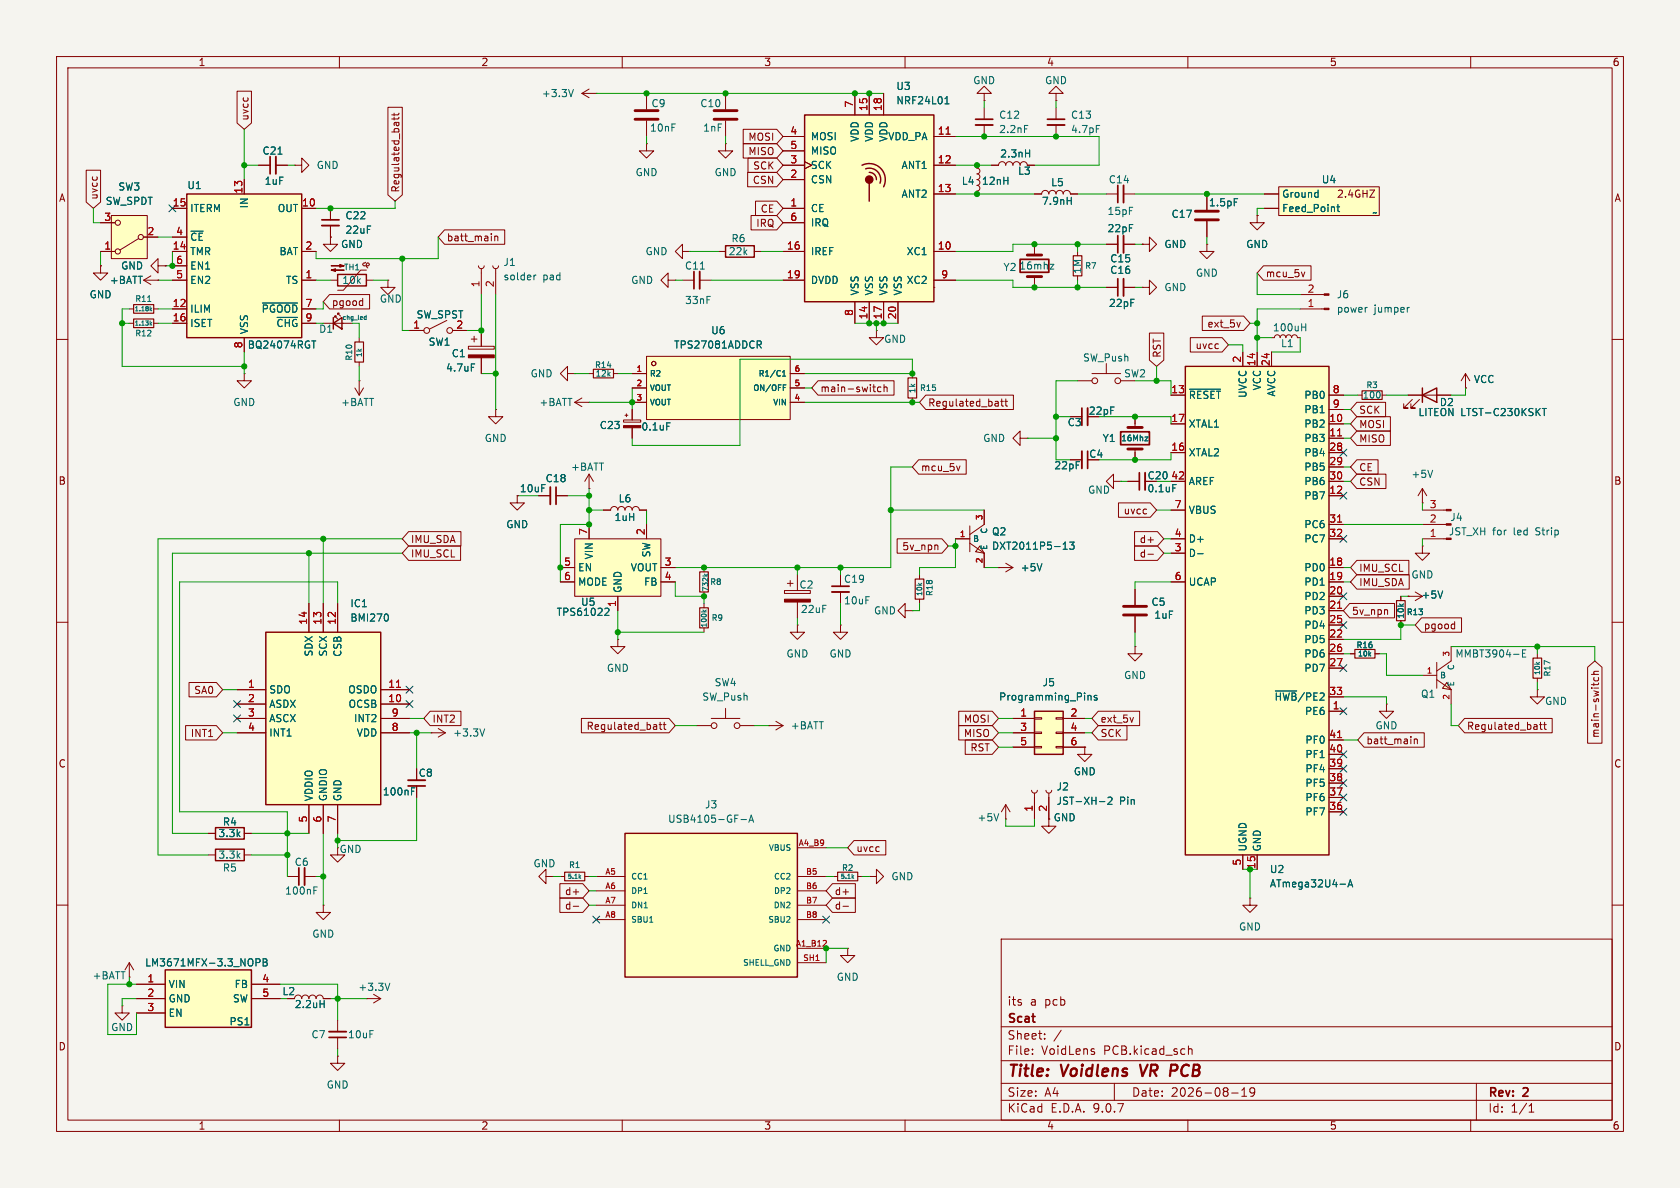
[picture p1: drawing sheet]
<svg xmlns="http://www.w3.org/2000/svg" width="297mm" height="210mm" viewBox="0 0 297 210" stroke-linecap="round" stroke-linejoin="round" font-family="sans-serif">
<defs><g id="words">
<g font-size="2.8" fill="#840000">
<text x="178" y="190.9">Title:</text>
<text x="187.7" y="190.9">Voidlens</text>
<text x="202.5" y="190.9">VR</text>
<text x="208.5" y="190.9">PCB</text>
</g>
<g font-size="2.1" fill="#840000">
<text x="178" y="178">its</text>
<text x="182.1" y="178">a</text>
<text x="184.7" y="178">pcb</text>
<text x="178" y="184">Sheet:</text>
<text x="178" y="181.2">Scat</text>
<text x="178" y="186.7">File:</text>
<text x="184.1" y="186.7">VoidLens</text>
<text x="195.2" y="186.7">PCB.kicad_sch</text>
<text x="178" y="196.9">KiCad</text>
<text x="178" y="194.1">Size:</text>
<text x="184.7" y="194.1">A4</text>
<text x="185.7" y="196.9">E.D.A.</text>
<text x="193.3" y="196.9">9.0.7</text>
<text x="200" y="194.1">Date:</text>
<text x="207" y="194.1">2026-08-19</text>
<text x="263" y="194.3">Rev:</text>
<text x="263" y="196.9">Id:</text>
<text x="267.1" y="196.9">1/1</text>
<text x="269.4" y="194.3">2</text>
</g>
<g font-size="1.8" fill="#840000">
<text x="35" y="11.9">1</text>
<text x="85" y="11.9">2</text>
<text x="135" y="11.9">3</text>
<text x="185" y="11.9">4</text>
<text x="235" y="11.9">5</text>
<text x="285" y="11.9">6</text>
<text x="44.1" y="21.4" transform="rotate(-90 44.1 21.4)">uvcc</text>
<text x="132.2" y="27.6">MISO</text>
<text x="132.2" y="25.1">MOSI</text>
<text x="10.3" y="35.9">A</text>
<text x="17.5" y="35.4" transform="rotate(-90 17.5 35.4)">uvcc</text>
<text x="70.8" y="34.1" transform="rotate(-90 70.8 34.1)">Regulated_batt</text>
<text x="133" y="32.7">CSN</text>
<text x="133" y="30.2">SCK</text>
<text x="235.7" y="35.2">2.4GHZ</text>
<text x="285.3" y="35.9">A</text>
<text x="133.6" y="40.3">IRQ</text>
<text x="134.4" y="37.8">CE</text>
<text x="78.9" y="42.9">batt_main</text>
<text x="223.7" y="49.2">mcu_5v</text>
<text x="58.6" y="54.3">pgood</text>
<text x="213.4" y="58.1">ext_5v</text>
<text x="205.4" y="63.3" transform="rotate(-90 205.4 63.3)">RST</text>
<text x="211.2" y="61.9">uvcc</text>
<text x="144.9" y="69.5">main-switch</text>
<text x="164" y="72.1">Regulated_batt</text>
<text x="188.7" y="75.5">C3</text>
<text x="192.4" y="73.5">22pF</text>
<text x="240.2" y="73.3">SCK</text>
<text x="240.2" y="75.9">MOSI</text>
<text x="162.7" y="83.5">mcu_5v</text>
<text x="192.5" y="81.1">C4</text>
<text x="240.2" y="83.5">CE</text>
<text x="240.2" y="78.4">MISO</text>
<text x="10.3" y="85.9">B</text>
<text x="202.8" y="84.9">C20</text>
<text x="240.2" y="86">CSN</text>
<text x="285.3" y="85.9">B</text>
<text x="198.5" y="91.1">uvcc</text>
<text x="72.5" y="98.7">IMU_SCL</text>
<text x="72.5" y="96.2">IMU_SDA</text>
<text x="159.4" y="97.5">5v_npn</text>
<text x="201.4" y="98.7">d-</text>
<text x="201.4" y="96.2">d+</text>
<text x="240.2" y="101.3">IMU_SCL</text>
<text x="240.2" y="103.8">IMU_SDA</text>
<text x="238.9" y="108.9">5v_npn</text>
<text x="251.6" y="111.4">pgood</text>
<text x="34.2" y="122.9">SA0</text>
<text x="33.6" y="130.5">INT1</text>
<text x="76.4" y="128">INT2</text>
<text x="103.6" y="129.2">Regulated_batt</text>
<text x="170.3" y="128">MOSI</text>
<text x="170.3" y="130.5">MISO</text>
<text x="194.5" y="130.5">SCK</text>
<text x="194.5" y="128">ext_5v</text>
<text x="241.5" y="131.8">batt_main</text>
<text x="259.2" y="129.2">Regulated_batt</text>
<text x="282.9" y="130.6" transform="rotate(-90 282.9 130.6)">main-switch</text>
<text x="10.3" y="135.9">C</text>
<text x="73.9" y="137.5">C8</text>
<text x="171.5" y="133">RST</text>
<text x="285.3" y="135.9">C</text>
<text x="151.3" y="150.8">uvcc</text>
<text x="99.8" y="161">d-</text>
<text x="99.8" y="158.4">d+</text>
<text x="147.5" y="161">d-</text>
<text x="147.5" y="158.4">d+</text>
<text x="49.8" y="176.1">L2</text>
<text x="10.3" y="185.9">D</text>
<text x="285.3" y="185.9">D</text>
<text x="35" y="199.9">1</text>
<text x="85" y="199.9">2</text>
<text x="135" y="199.9">3</text>
<text x="185" y="199.9">4</text>
<text x="235" y="199.9">5</text>
<text x="285" y="199.9">6</text>
</g>
<g font-size="1.8" fill="#006464">
<text x="95.7" y="17.4">+3.3V</text>
<text x="158.4" y="16.1">U3</text>
<text x="172" y="15.1">GND</text>
<text x="184.7" y="15.1">GND</text>
<text x="114.8" y="23.5">10nF</text>
<text x="115.1" y="19.2">C9</text>
<text x="123.7" y="19.2">C10</text>
<text x="124.2" y="23.5">1nF</text>
<text x="158.4" y="18.6">NRF24L01</text>
<text x="176.5" y="21.2">C12</text>
<text x="176.5" y="23.7">2.2nF</text>
<text x="189.2" y="21.2">C13</text>
<text x="189.2" y="23.7">4.7pF</text>
<text x="46.3" y="27.5">C21</text>
<text x="143.3" y="25">MOSI</text>
<text x="143.3" y="27.5">MISO</text>
<text x="152" y="25.2" transform="rotate(-90 152 25.2)">VDD</text>
<text x="154.5" y="25.2" transform="rotate(-90 154.5 25.2)">VDD</text>
<text x="156.9" y="25">VDD_PA</text>
<text x="157.1" y="25.2" transform="rotate(-90 157.1 25.2)">VDD</text>
<text x="176.7" y="28">2.3nH</text>
<text x="20.8" y="33.9">SW3</text>
<text x="33" y="33.6">U1</text>
<text x="46.7" y="32.9">1uF</text>
<text x="55.9" y="30.1">GND</text>
<text x="112.3" y="31.3">GND</text>
<text x="126.2" y="31.3">GND</text>
<text x="143.3" y="30.1">SCK</text>
<text x="143.3" y="32.6">CSN</text>
<text x="159.3" y="30.1">ANT1</text>
<text x="159.3" y="35.2">ANT2</text>
<text x="169.9" y="32.9">L4</text>
<text x="173.5" y="32.9">12nH</text>
<text x="179.9" y="31.1">L3</text>
<text x="185.7" y="33.1">L5</text>
<text x="195.9" y="32.6">C14</text>
<text x="226.6" y="35.2">Ground</text>
<text x="233.6" y="32.6">U4</text>
<text x="18.6" y="36.4">SW_SPDT</text>
<text x="33.5" y="37.7">ITERM</text>
<text x="44" y="36.9" transform="rotate(-90 44 36.9)">IN</text>
<text x="49" y="37.7">OUT</text>
<text x="61" y="39">C22</text>
<text x="61" y="41.5">22uF</text>
<text x="143.3" y="37.7">CE</text>
<text x="143.3" y="40.2">IRQ</text>
<text x="184.1" y="36.4">7.9nH</text>
<text x="195.7" y="41.2">22pF</text>
<text x="195.7" y="38.2">15pF</text>
<text x="207" y="38.7">C17</text>
<text x="213.6" y="36.7">1.5pF</text>
<text x="226.6" y="37.7">Feed_Point</text>
<text x="242.5" y="38.5">~</text>
<text x="21.3" y="47.9">GND</text>
<text x="33.5" y="42.8">~{CE}</text>
<text x="33.5" y="45.3">TMR</text>
<text x="33.5" y="47.9">EN1</text>
<text x="49.3" y="45.3">BAT</text>
<text x="60.2" y="44">GND</text>
<text x="88.9" y="47.2">J1</text>
<text x="114" y="45.3">GND</text>
<text x="121" y="47.9">C11</text>
<text x="128.7" y="45.3">22k</text>
<text x="129.2" y="43">R6</text>
<text x="143.3" y="45.3">IREF</text>
<text x="160.2" y="45.3">XC1</text>
<text x="180.1" y="47.9">16mhz</text>
<text x="196.2" y="46.6">C15</text>
<text x="205.7" y="44">GND</text>
<text x="220.2" y="44">GND</text>
<text x="15.7" y="52.9">GND</text>
<text x="19.3" y="50.4">+BATT</text>
<text x="33.5" y="50.4">EN2</text>
<text x="50.5" y="50.4">TS</text>
<text x="60.4" y="50.4">10k</text>
<text x="67.1" y="53.7">GND</text>
<text x="88.9" y="49.8">solder</text>
<text x="95.9" y="49.8">pad</text>
<text x="111.5" y="50.4">GND</text>
<text x="121" y="53.9">33nF</text>
<text x="143.3" y="50.4">DVDD</text>
<text x="152" y="52.3" transform="rotate(-90 152 52.3)">VSS</text>
<text x="154.5" y="52.3" transform="rotate(-90 154.5 52.3)">VSS</text>
<text x="157.1" y="52.3" transform="rotate(-90 157.1 52.3)">VSS</text>
<text x="159.6" y="52.3" transform="rotate(-90 159.6 52.3)">VSS</text>
<text x="160.2" y="50.4">XC2</text>
<text x="177.3" y="48.1">Y2</text>
<text x="191.4" y="48.5" transform="rotate(-90 191.4 48.5)">1M</text>
<text x="196.2" y="48.6">C16</text>
<text x="205.7" y="51.7">GND</text>
<text x="211.3" y="49.1">GND</text>
<text x="236.2" y="52.9">J6</text>
<text x="33.5" y="55.5">ILIM</text>
<text x="33.5" y="58">ISET</text>
<text x="44" y="59.2" transform="rotate(-90 44 59.2)">VSS</text>
<text x="46.2" y="55.5">~{PGOOD}</text>
<text x="48.8" y="58">~{CHG}</text>
<text x="73.5" y="56.5">SW_SPST</text>
<text x="125.6" y="59.3">U6</text>
<text x="195.9" y="54.5">22pF</text>
<text x="224.9" y="58.8">100uH</text>
<text x="236.2" y="55.5">power</text>
<text x="242.9" y="55.5">jumper</text>
<text x="43.7" y="61.8">BQ24074RGT</text>
<text x="75.7" y="61.3">SW1</text>
<text x="78.7" y="65.9">4.7uF</text>
<text x="79.8" y="63.3">C1</text>
<text x="119.1" y="61.8">TPS27081ADDCR</text>
<text x="156.2" y="60.8">GND</text>
<text x="191.4" y="64.1">SW_Push</text>
<text x="226.4" y="61.6">L1</text>
<text x="41.1" y="72">GND</text>
<text x="60.2" y="72">+BATT</text>
<text x="93.7" y="66.9">GND</text>
<text x="95.3" y="72">+BATT</text>
<text x="198.6" y="66.9">SW2</text>
<text x="210.1" y="70.7">~{RESET}</text>
<text x="220.6" y="70.4" transform="rotate(-90 220.6 70.4)">UVCC</text>
<text x="223.1" y="69.1" transform="rotate(-90 223.1 69.1)">VCC</text>
<text x="225.7" y="70.2" transform="rotate(-90 225.7 70.2)">AVCC</text>
<text x="230.5" y="70.7">PB0</text>
<text x="254.4" y="72">D2</text>
<text x="260.5" y="67.9">VCC</text>
<text x="105.9" y="76">C23</text>
<text x="113.3" y="76.3">0.1uF</text>
<text x="210.1" y="75.8">XTAL1</text>
<text x="230.5" y="73.3">PB1</text>
<text x="230.5" y="75.8">PB2</text>
<text x="250.7" y="73.8">LITEON LTST-C230KSKT</text>
<text x="85.6" y="78.3">GND</text>
<text x="100.9" y="83.4">+BATT</text>
<text x="173.7" y="78.3">GND</text>
<text x="186.3" y="83.2">22pF</text>
<text x="194.8" y="78.3">Y1</text>
<text x="210.1" y="80.9">XTAL2</text>
<text x="230.5" y="78.3">PB3</text>
<text x="230.5" y="80.9">PB4</text>
<text x="230.5" y="83.4">PB5</text>
<text x="91.8" y="87.2">10uF</text>
<text x="96.4" y="85.4">C18</text>
<text x="109.3" y="89">L6</text>
<text x="192.3" y="87.5">GND</text>
<text x="202.8" y="87.2">0.1uF</text>
<text x="210.1" y="86">AREF</text>
<text x="230.5" y="86">PB6</text>
<text x="230.5" y="88.5">PB7</text>
<text x="249.4" y="84.7">+5V</text>
<text x="89.4" y="93.6">GND</text>
<text x="108.5" y="92.3">1uH</text>
<text x="175.3" y="94.8">Q2</text>
<text x="210.1" y="91">VBUS</text>
<text x="230.5" y="93.6">PC6</text>
<text x="256" y="94.8">JST_XH for</text>
<text x="256.3" y="92.3">J4</text>
<text x="267.7" y="94.8">led</text>
<text x="271.8" y="94.8">Strip</text>
<text x="102.1" y="101.2">EN</text>
<text x="105" y="99" transform="rotate(-90 105 99)">VIN</text>
<text x="111.4" y="101.2">VOUT</text>
<text x="115.2" y="98.6" transform="rotate(-90 115.2 98.6)">SW</text>
<text x="175.3" y="97.4">DXT2011P5-13</text>
<text x="180.3" y="101.2">+5V</text>
<text x="210.1" y="96.1">D+</text>
<text x="210.1" y="98.7">D-</text>
<text x="230.5" y="96.1">PC7</text>
<text x="230.5" y="101.2">PD0</text>
<text x="61.8" y="107.5">IC1</text>
<text x="102.1" y="103.7">MODE</text>
<text x="102.6" y="107.3">U5</text>
<text x="110.1" y="104.9" transform="rotate(-90 110.1 104.9)">GND</text>
<text x="113.8" y="103.7">FB</text>
<text x="141.2" y="104.2">C2</text>
<text x="149.1" y="103.2">C19</text>
<text x="149.1" y="107">10uF</text>
<text x="203.5" y="107.3">C5</text>
<text x="210.1" y="103.7">UCAP</text>
<text x="230.5" y="103.7">PD1</text>
<text x="230.5" y="106.3">PD2</text>
<text x="249.4" y="102.5">GND</text>
<text x="251.2" y="106">+5V</text>
<text x="61.8" y="110.1">BMI270</text>
<text x="98.3" y="109.1">TPS61022</text>
<text x="141.5" y="108.6">22uF</text>
<text x="154.4" y="108.8">GND</text>
<text x="204" y="109.6">1uF</text>
<text x="230.5" y="108.8">PD3</text>
<text x="230.5" y="111.4">PD4</text>
<text x="230.5" y="113.9">PD5</text>
<text x="55.5" y="116.2" transform="rotate(-90 55.5 116.2)">SDX</text>
<text x="58" y="116.2" transform="rotate(-90 58 116.2)">SCX</text>
<text x="60.6" y="116.2" transform="rotate(-90 60.6 116.2)">CSB</text>
<text x="107.2" y="119">GND</text>
<text x="138.9" y="116.4">GND</text>
<text x="146.6" y="116.4">GND</text>
<text x="230.5" y="116.4">PD6</text>
<text x="230.5" y="119">PD7</text>
<text x="257.2" y="116.4">MMBT3904-E</text>
<text x="47.5" y="122.8">SDO</text>
<text x="47.5" y="125.3">ASDX</text>
<text x="61.5" y="122.8">OSDO</text>
<text x="61.5" y="125.3">OCSB</text>
<text x="124.1" y="124.1">SW_Push</text>
<text x="126.2" y="121.5">SW4</text>
<text x="176.5" y="124.1">Programming_Pins</text>
<text x="184.2" y="121.5">J5</text>
<text x="198.6" y="120.2">GND</text>
<text x="225.2" y="124.1">~{HWB}/PE2</text>
<text x="251.1" y="123.5">Q1</text>
<text x="273" y="124.8">GND</text>
<text x="47.5" y="127.9">ASCX</text>
<text x="47.5" y="130.4">INT1</text>
<text x="62.5" y="127.9">INT2</text>
<text x="63" y="130.4">VDD</text>
<text x="80" y="130.4">+3.3V</text>
<text x="139.7" y="129.1">+BATT</text>
<text x="230.6" y="126.6">PE6</text>
<text x="230.7" y="131.7">PF0</text>
<text x="243.1" y="129.1">GND</text>
<text x="189.7" y="137.3">GND</text>
<text x="230.7" y="134.2">PF1</text>
<text x="230.7" y="136.8">PF4</text>
<text x="55.5" y="141.7" transform="rotate(-90 55.5 141.7)">VDDIO</text>
<text x="58" y="141.7" transform="rotate(-90 58 141.7)">GNDIO</text>
<text x="60.6" y="141.7" transform="rotate(-90 60.6 141.7)">GND</text>
<text x="67.6" y="140.8">100nF</text>
<text x="124.5" y="143.1">J3</text>
<text x="186.7" y="139.9">J2</text>
<text x="186.7" y="142.5">JST-XH-2</text>
<text x="197.9" y="142.5">Pin</text>
<text x="230.7" y="139.3">PF5</text>
<text x="230.7" y="141.8">PF6</text>
<text x="38.5" y="148.2">3.3k</text>
<text x="39.3" y="146.2">R4</text>
<text x="118" y="145.6">USB4105-GF-A</text>
<text x="172.7" y="145.4">+5V</text>
<text x="186.2" y="145.4">GND</text>
<text x="230.7" y="144.4">PF7</text>
<text x="38.5" y="152">3.3k</text>
<text x="39.3" y="154.3">R5</text>
<text x="52" y="153.3">C6</text>
<text x="59.9" y="151">GND</text>
<text x="94.2" y="153.5">GND</text>
<text x="157.5" y="155.8">GND</text>
<text x="220.6" y="150.6" transform="rotate(-90 220.6 150.6)">UGND</text>
<text x="223.1" y="150.6" transform="rotate(-90 223.1 150.6)">GND</text>
<text x="224.4" y="154.5">U2</text>
<text x="50.3" y="158.3">100nF</text>
<text x="224.4" y="157.1">ATmega32U4-A</text>
<text x="55.1" y="166">GND</text>
<text x="218.9" y="164.7">GND</text>
<text x="16.3" y="173.3">+BATT</text>
<text x="25.6" y="171">LM3671MFX-3.3_NOPB</text>
<text x="147.8" y="173.6">GND</text>
<text x="29.7" y="174.9">VIN</text>
<text x="29.7" y="177.4">GND</text>
<text x="29.7" y="179.9">EN</text>
<text x="41.1" y="177.4">SW</text>
<text x="41.4" y="174.9">FB</text>
<text x="52" y="178.4">2.2uH</text>
<text x="63.3" y="175.4">+3.3V</text>
<text x="19.6" y="182.5">GND</text>
<text x="40.5" y="181.5">PS1</text>
<text x="55" y="183.7">C7</text>
<text x="61.4" y="183.7">10uF</text>
<text x="57.7" y="192.6">GND</text>
</g>
<g font-size="1.8" fill="#a90000">
<text x="139.6" y="23.9">4</text>
<text x="150.9" y="19.1" transform="rotate(-90 150.9 19.1)">7</text>
<text x="153.4" y="19.7" transform="rotate(-90 153.4 19.7)">15</text>
<text x="156" y="19.7" transform="rotate(-90 156 19.7)">18</text>
<text x="165.7" y="23.9">11</text>
<text x="139.6" y="26.4">5</text>
<text x="139.6" y="29">3</text>
<text x="165.7" y="29">12</text>
<text x="42.9" y="34.3" transform="rotate(-90 42.9 34.3)">13</text>
<text x="139.6" y="31.5">2</text>
<text x="165.7" y="34">13</text>
<text x="18.3" y="39.1">3</text>
<text x="26" y="41.7">2</text>
<text x="30.4" y="36.6">15</text>
<text x="31" y="41.7">4</text>
<text x="53.3" y="36.6">10</text>
<text x="139.6" y="36.6">1</text>
<text x="139.6" y="39.1">6</text>
<text x="18.3" y="44.2">1</text>
<text x="30.4" y="44.2">14</text>
<text x="31" y="46.7">6</text>
<text x="53.9" y="44.2">2</text>
<text x="139" y="44.2">16</text>
<text x="165.7" y="44.2">10</text>
<text x="31" y="49.3">5</text>
<text x="53.9" y="49.3">1</text>
<text x="84.8" y="50.9" transform="rotate(-90 84.8 50.9)">1</text>
<text x="87.4" y="50.9" transform="rotate(-90 87.4 50.9)">2</text>
<text x="139" y="49.3">19</text>
<text x="166.3" y="49.3">9</text>
<text x="231.1" y="51.8">2</text>
<text x="30.4" y="54.4">12</text>
<text x="30.4" y="56.9">16</text>
<text x="53.9" y="54.4">7</text>
<text x="53.9" y="56.9">9</text>
<text x="73" y="58.2">1</text>
<text x="80.6" y="58.2">2</text>
<text x="150.9" y="56" transform="rotate(-90 150.9 56)">8</text>
<text x="153.4" y="56.6" transform="rotate(-90 153.4 56.6)">14</text>
<text x="156" y="56.6" transform="rotate(-90 156 56.6)">17</text>
<text x="158.5" y="56.6" transform="rotate(-90 158.5 56.6)">20</text>
<text x="231.1" y="54.4">1</text>
<text x="42.9" y="61.7" transform="rotate(-90 42.9 61.7)">8</text>
<text x="219.5" y="64.2" transform="rotate(-90 219.5 64.2)">2</text>
<text x="222" y="64.8" transform="rotate(-90 222 64.8)">14</text>
<text x="224.5" y="64.8" transform="rotate(-90 224.5 64.8)">24</text>
<text x="207" y="69.6">13</text>
<text x="235.5" y="69.6">8</text>
<text x="207" y="74.7">17</text>
<text x="234.9" y="74.7">10</text>
<text x="234.9" y="77.2">11</text>
<text x="235.5" y="72.1">9</text>
<text x="207" y="79.8">16</text>
<text x="234.9" y="79.8">28</text>
<text x="234.9" y="82.3">29</text>
<text x="207" y="84.8">42</text>
<text x="207.6" y="89.9">7</text>
<text x="234.9" y="84.8">30</text>
<text x="234.9" y="87.4">12</text>
<text x="252.7" y="89.9">3</text>
<text x="103.9" y="94.7" transform="rotate(-90 103.9 94.7)">7</text>
<text x="114" y="94.7" transform="rotate(-90 114 94.7)">2</text>
<text x="207.6" y="95">4</text>
<text x="234.9" y="92.5">31</text>
<text x="234.9" y="95">32</text>
<text x="252.7" y="95">1</text>
<text x="252.7" y="92.5">2</text>
<text x="99.6" y="100.1">5</text>
<text x="117.4" y="100.1">3</text>
<text x="207.6" y="97.5">3</text>
<text x="234.9" y="100.1">18</text>
<text x="99.6" y="102.6">6</text>
<text x="109" y="107.4" transform="rotate(-90 109 107.4)">1</text>
<text x="117.4" y="102.6">4</text>
<text x="207.6" y="102.6">6</text>
<text x="234.9" y="102.6">19</text>
<text x="234.9" y="105.2">20</text>
<text x="234.9" y="107.7">21</text>
<text x="54.4" y="110.5" transform="rotate(-90 54.4 110.5)">14</text>
<text x="56.9" y="110.5" transform="rotate(-90 56.9 110.5)">13</text>
<text x="59.4" y="110.5" transform="rotate(-90 59.4 110.5)">12</text>
<text x="234.9" y="110.2">25</text>
<text x="234.9" y="112.8">22</text>
<text x="234.9" y="115.3">26</text>
<text x="234.9" y="117.9">27</text>
<text x="43.7" y="121.7">1</text>
<text x="43.7" y="124.2">2</text>
<text x="68.5" y="121.7">11</text>
<text x="68.5" y="124.2">10</text>
<text x="234.9" y="122.9">33</text>
<text x="235.5" y="125.5">1</text>
<text x="43.7" y="126.7">3</text>
<text x="43.7" y="129.3">4</text>
<text x="69.1" y="126.7">9</text>
<text x="69.1" y="129.3">8</text>
<text x="180.3" y="126.7">1</text>
<text x="180.3" y="129.3">3</text>
<text x="180.3" y="131.8">5</text>
<text x="189.2" y="126.7">2</text>
<text x="189.2" y="129.3">4</text>
<text x="189.2" y="131.8">6</text>
<text x="234.9" y="130.6">41</text>
<text x="234.9" y="133.1">40</text>
<text x="234.9" y="135.6">39</text>
<text x="182.6" y="143.6" transform="rotate(-90 182.6 143.6)">1</text>
<text x="185.2" y="143.6" transform="rotate(-90 185.2 143.6)">2</text>
<text x="234.9" y="138.2">38</text>
<text x="234.9" y="140.7">37</text>
<text x="234.9" y="143.3">36</text>
<text x="54.4" y="145.5" transform="rotate(-90 54.4 145.5)">5</text>
<text x="56.9" y="145.5" transform="rotate(-90 56.9 145.5)">6</text>
<text x="59.4" y="145.5" transform="rotate(-90 59.4 145.5)">7</text>
<text x="219.5" y="153.1" transform="rotate(-90 219.5 153.1)">5</text>
<text x="26" y="173.7">1</text>
<text x="46.3" y="173.7">4</text>
<text x="26" y="176.3">2</text>
<text x="26" y="178.8">3</text>
<text x="46.3" y="176.3">5</text>
</g>
<g font-size="1.8" fill="#009600">
<text x="56.3" y="59">D1</text>
<text x="222" y="153.7" transform="rotate(-90 222 153.7)">15</text>
</g>
<text font-size="1.6" fill="#006464" x="240.8" y="70.7">100</text>
<g font-size="1.4" fill="#006464">
<text x="60.7" y="48">TH1</text>
<text x="191.7" y="47.7">R7</text>
<text x="23.8" y="53.6">R11</text>
<text x="23.8" y="59.7">R12</text>
<text x="62.5" y="63.9" transform="rotate(-90 62.5 63.9)">R10</text>
<text x="105.1" y="65.3">R14</text>
<text x="105.2" y="66.8">12k</text>
<text x="114.8" y="66.8">R2</text>
<text x="114.8" y="69.3">VOUT</text>
<text x="114.8" y="71.8">VOUT</text>
<text x="133" y="69.3">ON/OFF</text>
<text x="134" y="66.8">R1/C1</text>
<text x="136.6" y="71.8">VIN</text>
<text x="162" y="69.6" transform="rotate(-90 162 69.6)">1k</text>
<text x="162.5" y="69.3">R15</text>
<text x="241.5" y="68.8">R3</text>
<text x="198.1" y="78.2">16Mhz</text>
<text x="172" y="96">B</text>
<text x="174.7" y="94.5" transform="rotate(-90 174.7 94.5)">C</text>
<text x="174.7" y="97.3" transform="rotate(-90 174.7 97.3)">E</text>
<text x="125.4" y="103.6">R8</text>
<text x="165.1" y="105.5" transform="rotate(-90 165.1 105.5)">R18</text>
<text x="125.7" y="110">R9</text>
<text x="248.4" y="109.5" transform="rotate(-90 248.4 109.5)">10k</text>
<text x="248.6" y="108.9">R13</text>
<text x="239.7" y="114.8">R16</text>
<text x="257.3" y="118.6" transform="rotate(-90 257.3 118.6)">C</text>
<text x="274.3" y="119.7" transform="rotate(-90 274.3 119.7)">R17</text>
<text x="254.5" y="120.1">B</text>
<text x="257.3" y="121.4" transform="rotate(-90 257.3 121.4)">E</text>
<text x="100.5" y="153.6">R1</text>
<text x="111.5" y="155.7">CC1</text>
<text x="135.8" y="150.6">VBUS</text>
<text x="136.7" y="155.7">CC2</text>
<text x="148.7" y="154.2">R2</text>
<text x="111.5" y="158.2">DP1</text>
<text x="111.5" y="160.8">DN1</text>
<text x="136.7" y="160.8">DN2</text>
<text x="136.7" y="158.2">DP2</text>
<text x="111.5" y="163.3">SBU1</text>
<text x="135.7" y="163.3">SBU2</text>
<text x="131.2" y="170.9">SHELL_GND</text>
<text x="136.6" y="168.4">GND</text>
</g>
<g font-size="1.4" fill="#a90000">
<text x="112.4" y="65.8">1</text>
<text x="140.4" y="65.8">6</text>
<text x="112.4" y="68.3">2</text>
<text x="112.4" y="70.9">3</text>
<text x="140.4" y="68.3">5</text>
<text x="140.4" y="70.9">4</text>
<text x="169.6" y="95">1</text>
<text x="173.7" y="92" transform="rotate(-90 173.7 92)">3</text>
<text x="173.7" y="99.7" transform="rotate(-90 173.7 99.7)">2</text>
<text x="252.1" y="119.1">1</text>
<text x="256.3" y="116.2" transform="rotate(-90 256.3 116.2)">3</text>
<text x="256.3" y="123.8" transform="rotate(-90 256.3 123.8)">2</text>
<text x="141.1" y="149.6">A4_B9</text>
<text x="106.9" y="154.7">A5</text>
<text x="142.4" y="154.7">B5</text>
<text x="106.9" y="157.2">A6</text>
<text x="106.9" y="159.8">A7</text>
<text x="142.4" y="157.2">B6</text>
<text x="142.4" y="159.8">B7</text>
<text x="106.9" y="162.3">A8</text>
<text x="140.6" y="167.4">A1_B12</text>
<text x="142.4" y="162.3">B8</text>
<text x="141.9" y="169.9">SH1</text>
</g>
<g font-size="1.2" fill="#006464">
<text x="64.2" y="63.3" transform="rotate(-90 64.2 63.3)">1k</text>
<text x="125.4" y="104.7" transform="rotate(-90 125.4 104.7)">732k</text>
<text x="163.2" y="105.5" transform="rotate(-90 163.2 105.5)">10k</text>
<text x="125.1" y="111.1" transform="rotate(-90 125.1 111.1)">100k</text>
<text x="240" y="116.2">10k</text>
<text x="272.5" y="119.5" transform="rotate(-90 272.5 119.5)">10k</text>
</g>
<g font-size="1.1" fill="#006464">
<text x="23.7" y="55.2">1.18k</text>
<text x="23.7" y="57.8">1.13k</text>
<text x="100.2" y="155.5">5.1k</text>
<text x="148.5" y="155.5">5.1k</text>
</g>
<text font-size="1.1" fill="#009600" x="60.4" y="56.7">chg_led</text>
</g></defs>
<path d="M0 0h297v210h-297z" fill="#f5f4ef" stroke="#f5f4ef" stroke-width=".18"/>
<g fill="none" stroke="#840000" stroke-width=".18">
<path d="M10 10h277v190h-277zM12 12h273v186h-273zM60 10v2M102.9 16.5l1.2 .8M102.9 16.5h2.5M104.1 15.7l-1.2 .8M105.4 16.5h.1M110 10v2M160 10v2M174 16.5h1.3l-1.3-1.3-1.3 1.3h1.3v1.3M174 17.8h.1M174 19.1v2"/>
<path d="M186.7 16.5h1.3l-1.3-1.3-1.3 1.3h1.3v1.3M186.7 17.8h.1M210 10v2M260 10v2M172.7 29.2v.5l.4 .2 .1 .3-.1 .4-.4 .1M172.7 30.7l.3 .1 .2 .3-.1 .4-.4 .2 .4 .2 .1 .4-.1 .3-.4 .2 .4 .1 .1 .4-.1 .3-.4 .2v.5M174 22.1v2M175.3 29.2h1.2a.64 .64 0 0 1 .7-.6 .64 .64 0 0 1 .6 .6 .64 .64 0 0 1 .6-.6 .64 .64 0 0 1 .7 .6 .64 .64 0 0 1 .6-.6 .64 .64 0 0 1 .6 .6 .64 .64 0 0 1 .7-.6 .64 .64 0 0 1 .6 .6h1.3M182.9 34.3h1.2a.64 .64 0 0 1 .7-.6 .64 .64 0 0 1 .6 .6 .64 .64 0 0 1 .7-.6 .64 .64 0 0 1 .6 .6 .64 .64 0 0 1 .6-.6 .64 .64 0 0 1 .7 .6 .64 .64 0 0 1 .6-.6 .64 .64 0 0 1 .6 .6h1.3M195.6 34.3h2M198.6 34.3h2.1M222.2 38.1v1.3h1.3l-1.3 1.2-1.2-1.2h1.2"/>
<path d="M222.2 38.1h.1M22.9 54.6h.7M27.2 54.6h.7M57.1 57.2h5.1M59.2 56.1v-.2h.2h-.2l.5 .5M59.7 55.6v-.2h.2h-.2l.5 .5M182.9 43.2v1.9M182.9 48.9v1.9M190.5 44.5v.7M190.5 48.8v.7M195.6 43.2h2M195.6 50.8h2"/>
<path d="M198.6 43.2h2.1M198.6 50.8h2.1M201.9 50.8h1.3v-1.3l1.3 1.3-1.3 1.3v-1.3M201.9 50.8h.1M201.9 43.2h1.3v-1.3l1.3 1.3-1.3 1.3v-1.3M201.9 43.2h.1M213.4 43.2v1.3h1.2l-1.2 1.2-1.3-1.2h1.3M213.4 43.2h.1M10 60h2M285 60h2M10 110h2M109.2 113v1.3h1.3l-1.3 1.3-1.3-1.3h1.3"/>
<path d="M109.2 113h.1M285 110h2M73.7 138.9v2.1M147.3 154.9h.8M151.6 154.9h.8M10 160h2M177 166h108v32h-108zM285 160h2M60 198v2M110 198v2M160 198v2M177 194.5h108"/>
<path d="M177 191.5h108M177 187.5h108M177 181.5h108M182.5 186.3v.1M182.5 185.5v.1M184.7 183.6v.1M184.7 182.8v.1M187.6 182.1l-1.3 2M193.3 185.9l.2 .2-.2 .3M193.3 185.4l.2 .1M197 191.5v3M210 198v2"/>
<path d="M210.1 184.9v1.5M210.1 185.5l.2-.1 .4 .1v.9M217.7 193.2h1.2M219.5 193.8h.9M219.5 192.7l.5-.4v1.5M221.8 192.9l-.3 .3h-.3l-.2-.3 .1-.5 .4-.1 .2 .1a.99 .99 0 0 1-.3 1.4h-.3M260 198v2M261 191.5v6.5M270.3 196.6h.9M270.3 195.5l.4-.4v1.5"/>
</g>
<path d="M201.6 188.2l.4 2M207.1 188.2h.7M207.9 189.2l-1 .1" fill="none" stroke="#840000" stroke-width=".4"/>
<g fill="none" stroke="#006464" stroke-width=".18">
<path d="M101.4 15.8l-.5 1.3M181.1 22.2h.6M181.3 27.1h.7M182 26.5v1.3M188.7 35.5h.7M189.4 34.9v1.2M26.1 53.3h.6M26.6 54.7l.2 .3M26.8 54.4l-.3 .3M64.4 56.4h.3M64.7 55.7v.8M64.7 56h-.3"/>
<path d="M185.6 46.7h.7l-.7 .9h.7M72.8 139.9h.4M72.8 139.3h.6M150.7 155l.2 .3M150.9 154.8l-.3 .3"/>
</g>
<path d="M23.6 53.8h3.6v1.6h-3.6zM189.7 45.2h1.6v3.6h-1.6zM148.1 154.2h3.5v1.5h-3.5z" fill="none" stroke="#840000" stroke-width=".2"/>
<path d="M172.5 21.1h3M197.6 32.8v3M180.3 45.8h5.1v2.3h-5.1zM197.6 41.7v3M197.6 49.3v3M72.1 138.9h3.1" fill="none" stroke="#840000" stroke-width=".3"/>
<path d="M172.5 22.1h3M198.6 32.8v3M198.6 41.7v3M198.6 49.3v3M72.1 137.9h3.1" fill="none" stroke="#840000" stroke-width=".33"/>
<path d="M181.6 48.9h2.5M181.6 45.1h2.5" fill="none" stroke="#840000" stroke-width=".51"/>
<path d="M58.9 57.2l1.6-1.1v2.1zM58.9 56.1v2.1" fill="none" stroke="#840000" stroke-width=".25"/>
<path d="M209.5 64.8h25.4v86.3h-25.4z" fill="#ffffc2"/>
<path d="M209.5 64.8h25.4v86.3h-25.4z" fill="none" stroke="#840000" stroke-width=".25"/>
<g fill="none" stroke="#840000" stroke-width=".18">
<path d="M207 69.9h2.5M207 74.9h2.5M219.7 62.2v2.6M222.2 62.2v2.6M224.8 62.2v2.6M234.9 69.9h2.6M234.9 74.9h2.6M234.9 72.4h2.6M234.9 77.5h2.6M104.1 86.4h.1M104.1 83.8l-.7 1.3M104.1 83.8l.8 1.3"/>
<path d="M104.1 83.8v2.6M207 80h2.5M207 85.1h2.5M207 90.2h2.5M207 95.3h2.5M207 97.8h2.5M234.9 80h2.6M234.9 85.1h2.6M234.9 95.3h2.6M234.9 82.6h2.6M234.9 87.6h2.6M234.9 92.7h2.6"/>
<path d="M207 102.9h2.5M234.9 102.9h2.6M234.9 100.3h2.6M234.9 105.4h2.6M234.9 108h2.6M234.9 110.5h2.6M234.9 113h2.6M234.9 115.6h2.6M234.9 118.1h2.6M234.9 123.2h2.6M234.9 125.7h2.6M234.9 130.8h2.6"/>
<path d="M234.9 133.4h2.6M234.9 135.9h2.6M234.9 138.4h2.6M219.7 151.1v2.6M222.2 151.1v2.6M234.9 141h2.6M234.9 143.5h2.6"/>
</g>
<path d="M210.3 68.8h5.5M211.7 97.9h1M225.5 122.1h3.8M236.9 156.3h1M238.3 156.8l.4-1.3 .4 1.3M238.4 156.4h.6" fill="none" stroke="#006464" stroke-width=".18"/>
<path d="M236.5 77.1h.7M236.5 92.3h.7M236.5 107.5h.7M236.5 130.4h.7" fill="none" stroke="#a90000" stroke-width=".18"/>
<path d="M226.1 33h17.7v5.1h-17.7z" fill="#ffffc2"/>
<g fill="none" stroke="#840000" stroke-width=".18">
<path d="M186.7 19.1v2M186.7 22.1v2M213.4 34.3v2.8M213.4 39.1v2.8M223.5 34.3h2.6M223.5 36.8h2.6M226.1 33h17.7v5.1h-17.7zM242.2 33.6h.8l-.8 1.3h.8M200.7 73.7v1.9M200.7 79.4v1.9M199.4 85.1h2M200.7 104.1v2.8"/>
<path d="M200.7 109v2.8M149.9 167.6v1.3h1.2l-1.2 1.3-1.3-1.3h1.3M149.9 167.6h.1"/>
</g>
<path d="M193.8 22.2h.6M218.2 35.1h.6M232.9 34l.1 .1M233 33.6v1.3M233 34.8l-.1 .1M236.3 36.6h.5M236.5 36.1v1.1l.3 .2M202.4 77.3h.5l-.5 .6h.5M207.3 85.7h.6" fill="none" stroke="#006464" stroke-width=".18"/>
<path d="M185.2 21.1h3M198.1 76.3h5.1v2.3h-5.1zM201.4 83.6v3" fill="none" stroke="#840000" stroke-width=".3"/>
<path d="M185.2 22.1h3M202.4 83.6v3" fill="none" stroke="#840000" stroke-width=".33"/>
<path d="M211.3 37.3h4.1M211.3 38.9h4.1M199.4 79.4h2.5M199.4 75.6h2.5M198.6 107.2h4.1M198.6 108.7h4.1" fill="none" stroke="#840000" stroke-width=".51"/>
<path d="M110.5 147.3h30.5v25.4h-30.5z" fill="#ffffc2"/>
<path d="M110.5 147.3h30.5v25.4h-30.5z" fill="none" stroke="#840000" stroke-width=".25"/>
<g fill="none" stroke="#840000" stroke-width=".18">
<path d="M229.9 54.6h4.2M229.9 52.1h4.2M105.4 154.9h5.1M105.4 157.5h5.1M141 154.9h5M141 157.5h5M141 149.9h5M105.4 160h5.1M105.4 162.6h5.1M141 160h5M141 162.6h5M141 167.6h5"/>
<path d="M141 170.2h5"/>
</g>
<path d="M241.6 54.3h.1M249.2 54.3l-.3 .1M131 144.9h1M132.4 145.4l.4-1.3 .4 1.3M132.5 145h.6M114.8 163h.6" fill="none" stroke="#006464" stroke-width=".18"/>
<path d="M145.5 167.3h.6M146 166.3v.4" fill="none" stroke="#a90000" stroke-width=".18"/>
<g fill="#840000" stroke="#840000" stroke-width=".18">
<path d="M234.1 54.5h.8v.2h-.8z"/>
<path d="M234.1 51.9h.8v.3h-.8z"/>
</g>
<path d="M47 111.8h20.3v30.4h-20.3z" fill="#ffffc2"/>
<path d="M251.5 69.9l2.5-1.3v2.5zM251.5 68.6v2.5M47 111.8h20.3v30.4h-20.3z" fill="none" stroke="#840000" stroke-width=".25"/>
<g fill="none" stroke="#840000" stroke-width=".18">
<path d="M84.6 47l.1 .3 .4 .2 .4-.2 .1-.3M85.1 47.5v4.6M87.1 47l.2 .3 .3 .2 .4-.2 .1-.3M87.6 47.5v4.6M224.8 59.7h.5l.1-.4 .4-.1 .4 .1 .1 .4 .2-.4 .3-.1 .4 .1 .1 .4 .2-.4 .3-.1 .4 .1 .1 .4 .2-.4 .4-.1 .3 .1 .2 .4h.5M62.7 68.6l.8 1.3M63.5 67.3h.1M63.5 67.3v2.6M64.3 68.6l-.8 1.3M240 69.9h.8M244.3 69.9h.8M248.9 69.9h7.6"/>
<path d="M249.7 70.6l-1.5 1.5h.7h-.7v-.7M251 70.6l-1.6 1.5h.8h-.8v-.7M259.1 68.6h.1M259.1 66l-.8 1.3M259.1 66l.7 1.3M259.1 66v2.6M251.5 96.5v1.3h1.2l-1.2 1.3-1.3-1.3h1.3M251.5 96.5h.1M251.5 88.9h.1M251.5 86.4l-.8 1.2M251.5 86.4l.7 1.2M251.5 86.4v2.5"/>
<path d="M251.5 95.3h4.2M251.5 92.7h4.2M251.5 90.2h4.2M54.6 106.7v5.1M57.1 106.7v5.1M59.7 106.7v5.1M238.8 115.6h.7M243.1 115.6h.7M41.9 121.9h5.1M41.9 124.5h5.1M41.9 127h5.1M41.9 129.5h5.1"/>
<path d="M67.3 121.9h5.1M67.3 124.5h5.1M67.3 127h5.1M67.3 129.5h5.1M54.6 142.2v5.1M57.1 142.2v5.1M59.7 142.2v5.1"/>
</g>
<path d="M70.1 121.5h.7" fill="none" stroke="#a90000" stroke-width=".18"/>
<path d="M94.4 48.6v.9M94.8 48.6l-.4 .3M230.1 57.8h.7M230.8 57.2v1.3M243.9 69.4v.8M272.7 72.2h.7M273 72.2v1.3M253.3 83.1l-.4 1.3M68.5 108.6l.2 .4-.2 .7" fill="none" stroke="#006464" stroke-width=".18"/>
<path d="M240.8 69.1h3.5v1.5h-3.5zM239.5 114.8h3.6v1.5h-3.6z" fill="none" stroke="#840000" stroke-width=".2"/>
<g fill="#840000" stroke="#840000" stroke-width=".18">
<path d="M255.7 92.6h.8v.2h-.8z"/>
<path d="M255.7 90h.8v.3h-.8z"/>
</g>
<path d="M255.8 120.7l.7 1.2-1.5-.2z" fill="#ffffc2"/>
<g fill="none" stroke="#840000" stroke-width=".18">
<path d="M128.3 16.5v2.8M45.7 29.2h2.1M48.8 29.2h2M52.1 29.2h1.2v-1.3l1.3 1.3-1.3 1.3v-1.3M52.1 29.2h.1M58.4 36.8v2.1M58.4 39.9v2M128.3 25.4v1.3h1.2l-1.2 1.2-1.3-1.2h1.3M128.3 25.4h.1M128.3 21.3v2.8M58.4 41.9v1.3h1.3l-1.3 1.3-1.3-1.3h1.3M58.4 41.9h.1"/>
<path d="M63.5 59.7v.8M118.1 49.5v-1.2l-1.3 1.2 1.3 1.3v-1.3h1.3M119.4 49.5h.1M120.6 44.5v-1.3l-1.2 1.3 1.2 1.2v-1.2h1.3M121.9 44.5h.1M63.5 64v.8M106.7 90.2h1.2a.64 .64 0 0 1 .7-.7 .64 .64 0 0 1 .6 .7 .64 .64 0 0 1 .7-.7 .64 .64 0 0 1 .6 .7 .64 .64 0 0 1 .6-.7 .64 .64 0 0 1 .7 .7 .64 .64 0 0 1 .6-.7 .64 .64 0 0 1 .6 .7h1.3M162.6 101.6v.8M162.6 105.9v.8M247.6 105.4v.8M247.6 109.7v.8M248.9 105.4h.1"/>
<path d="M248.9 105.4h2.6M250.2 104.6l1.3 .8M251.5 119.4h2.5M251.5 105.4l-1.3 .8M254 117.1v4.6M256.5 114.3v2.5l-2.5 1.8M271.8 115.6v.7M271.8 119.9v.8M245.1 124.5v1.2h1.3l-1.3 1.3-1.3-1.3h1.3M245.1 124.5h.1M254 120.1l2.5 1.8M255.8 120.7l.7 1.2-1.5-.2z"/>
<path d="M256.5 121.9v2.6M271.8 121.9v1.3h1.2l-1.2 1.3-1.3-1.3h1.3M271.8 121.9h.1"/>
</g>
<path d="M49.1 27.2h.8M255.1 104.5l-.5 1.2M269.2 115.5h.4M269.8 114.9h-.6v1.2h.6" fill="none" stroke="#006464" stroke-width=".18"/>
<path d="M62.7 60.5h1.6v3.5h-1.6zM161.8 102.4h1.5v3.5h-1.5zM246.9 106.2h1.5v3.5h-1.5zM271 116.3h1.5v3.6h-1.5z" fill="none" stroke="#840000" stroke-width=".2"/>
<path d="M126.2 19.6h4.1M126.2 21.1h4.1" fill="none" stroke="#840000" stroke-width=".51"/>
<path d="M47.8 27.7v3M56.9 38.9h3" fill="none" stroke="#840000" stroke-width=".3"/>
<path d="M48.8 27.7v3M56.9 39.9h3" fill="none" stroke="#840000" stroke-width=".33"/>
<path d="M182.9 125.7h5.1v7.7h-5.1z" fill="#ffffc2"/>
<path d="M182.9 125.7h5.1v7.7h-5.1z" fill="none" stroke="#840000" stroke-width=".25"/>
<path d="M179.1 127h3.8M179.1 129.5h3.8M179.1 132.1h3.8M182.9 126.9h1.2v.2h-1.2zM182.9 129.4h1.2v.3h-1.2zM182.9 132h1.2v.2h-1.2zM186.7 126.9h1.3v.2h-1.3zM186.7 129.4h1.3v.3h-1.3zM186.7 132h1.3v.2h-1.3zM188 127h3.8M188 129.5h3.8M188 132.1h3.8" fill="none" stroke="#840000" stroke-width=".18"/>
<path d="M192.3 122.9v.9M192.3 123l.2-.1 .3 .1 .1 .8M193.9 123l-.3-.1-.2 .2 .1 .2 .4 .1v.3h-.5" fill="none" stroke="#006464" stroke-width=".18"/>
<path d="M142.2 20.3h22.9v33h-22.9z" fill="#ffffc2"/>
<path d="M142.2 20.3h22.9v33h-22.9zM152.4 29.2a2.84 2.84 0 0 1 3.3 .5 2.84 2.84 0 0 1 .5 3.3M153 29.8a1.99 1.99 0 0 1 2.1 .5 1.99 1.99 0 0 1 .5 2.1M153.7 30.5a1.23 1.23 0 0 1 1.2 1.3M153.7 32.4v3.2M128.3 43.4h5v2.1h-5zM38.1 146.3h5.1v2h-5.1z" fill="none" stroke="#840000" stroke-width=".25"/>
<circle cx="153.7" cy="31.7" r=".63" fill="#840000" stroke="#840000" stroke-width=".25"/>
<g fill="none" stroke="#840000" stroke-width=".18">
<path d="M151.1 16.5v3.8M153.7 16.5v3.8M156.2 16.5v3.8M138.4 24.1h3.8M138.4 26.7h3.8M138.4 29.2h3.8M138.4 31.8h3.8M138.4 36.8h3.8M138.4 39.4h3.8M142.2 28.6l1.3 .6-1.3 .6M165.1 24.1h3.8M165.1 29.2h3.8"/>
<path d="M165.1 34.3h3.8M72.4 58.4h2.5M79 56.6l-3.1 1.6M80 58.4h2.5M120.6 49.5h2.1M123.7 49.5h2M127 44.5h1.3M133.3 44.5h1.3M138.4 44.5h3.8M138.4 49.5h3.8M151.1 53.3v3.9M153.7 53.3v3.9"/>
<path d="M156.2 53.3v3.9M158.7 53.3v3.9M165.1 50.8h.1M165.1 44.5h3.8M165.1 49.5h3.8M124.5 100.3v.8M124.5 104.6v.8M148.6 104.6v2.1M200.7 114.3v1.3h1.2l-1.2 1.2-1.3-1.2h1.3M200.7 114.3h.1M182.4 139.7l.1 .4 .4 .1 .3-.1 .2-.4M184.9 139.7l.2 .4 .3 .1 .4-.1 .1-.4"/>
<path d="M191.8 132.1v1.3h1.2l-1.2 1.2-1.3-1.2h1.3M191.8 132.1h.1M36.8 147.3h1.3M43.2 147.3h1.2M182.9 140.2v4.6M185.4 144.8v1.3h1.3l-1.3 1.2-1.3-1.2h1.3M185.4 144.8h.1M185.4 140.2v4.6M221 158.8v1.2h1.2l-1.2 1.3-1.3-1.3h1.3M221 158.8h.1"/>
<circle cx="75.4" cy="58.4" r=".51"/>
<circle cx="79.5" cy="58.4" r=".51"/>
</g>
<path d="M167.2 23.7h.8" fill="none" stroke="#a90000" stroke-width=".18"/>
<path d="M167.1 18.4h.7M167.2 17.4l.2-.3v1.3M123.8 47.6h.7M124.5 101.5l.4 .3M125.1 101.5l-.3 .2M194.4 141.7h.9M195.9 141l.5-.1 .2 .4-.8 .9h.8" fill="none" stroke="#006464" stroke-width=".18"/>
<path d="M122.7 48v3.1M147.1 103.6h3" fill="none" stroke="#840000" stroke-width=".3"/>
<path d="M123.7 48v3.1M147.1 104.6h3" fill="none" stroke="#840000" stroke-width=".33"/>
<path d="M123.7 101.1h1.5v3.5h-1.5z" fill="none" stroke="#840000" stroke-width=".2"/>
<path d="M114.3 63h25.4v11.2h-25.4z" fill="#ffffc2"/>
<circle cx="115.6" cy="64.3" r=".38" fill="#ffffc2" stroke="#ffffc2" stroke-width=".18"/>
<g fill="none" stroke="#840000" stroke-width=".18">
<path d="M58.4 49.5h1.3M64.6 46.4l-.4 .2v.2l.1 .2h.8l.2-.2-.1-.3h-.3l-.1 .3v.3l.2 .3M64.8 47.8h-1l-3.1 3.5h-1M64.8 49.5h1.2M68.6 49.5v1.3h1.2l-1.2 1.3-1.3-1.3h1.3M68.6 49.5h.1M111.8 66h2.5M111.8 68.6h2.5M111.8 71.1h2.5M114.3 63h25.4v11.2h-25.4zM139.7 66h2.5M139.7 68.6h2.5"/>
<path d="M139.7 71.1h2.5M190.5 67.3h2.5M193 66h5.1M195.6 64.3v1.7M189.2 81.3h2.1M196.8 85.1v-1.3l-1.2 1.3 1.2 1.3v-1.3h1.3M198.1 85.1h.1M124.5 106.7v.7M124.5 111v.8M138.7 104.4h4.6v.5h-4.6zM139.2 103.1h1M139.7 102.6v1"/>
<path d="M141 110.5v1.3h1.2l-1.2 1.2-1.3-1.2h1.3M141 110.5h.1M141 101.6v2.8M141 106.4v2.8M148.6 110.5v1.3h1.3l-1.3 1.2-1.3-1.2h1.3M148.6 110.5h.1M160 108v-1.3l-1.3 1.3 1.3 1.2v-1.2h1.3M161.3 108h.1M76.2 129.5h.1M76.2 129.5h2.5M77.5 128.8l1.2 .7M78.7 129.5l-1.2 .8"/>
<path d="M123.2 128.3h2.5M125.7 127h5.1M128.3 125.2v1.8M130.8 128.3h2.5M135.9 128.3h.1M135.9 128.3h2.5M137.2 127.5l1.2 .8M138.4 128.3l-1.2 .7M96.5 154.9v-1.2l-1.3 1.2 1.3 1.3v-1.3h1.3M97.8 154.9h.1M99.1 154.9h.7M103.4 154.9h.7"/>
<path d="M153.7 154.9h1.2v-1.2l1.3 1.2-1.3 1.3v-1.3M153.7 154.9h.1M177.8 144.8h.1M177.8 142.2l-.8 1.3M177.8 142.2l.8 1.3M177.8 142.2v2.6"/>
<circle cx="115.6" cy="64.3" r=".38"/>
<circle cx="193.5" cy="67.3" r=".51"/>
<circle cx="197.6" cy="67.3" r=".51"/>
<circle cx="126.2" cy="128.3" r=".51"/>
<circle cx="130.3" cy="128.3" r=".51"/>
</g>
<path d="M133.9 60.3h.4l.3 .2-.1 .4h-.6M134.2 60.9l.4 .6M138.3 66.5h.6M138.3 65.8l.3-.3v1M138.5 68.5h.3M138.5 68h.4M124.3 107.8l.3 .4M124.9 107.8l-.4 .3M85.7 128.8l-.4 1.3M102.5 155l.2 .3M102.7 154.8l-.3 .3M176.6 143.8l-.5 1.3" fill="none" stroke="#006464" stroke-width=".18"/>
<g fill="#840000" stroke="#840000" stroke-width=".18">
<path d="M58.5 47h2.3l-.7 .2v-.5l.7 .3z"/>
<path d="M58.5 47.8l.8-.3v.5l-.8-.2h2.3z"/>
<path d="M138.7 105.9h4.6v.5h-4.6z"/>
</g>
<path d="M59.7 48.5h5.1v2h-5.1z" fill="none" stroke="#840000" stroke-width=".25"/>
<path d="M123.7 107.4h1.5v3.6h-1.5zM99.8 154.2h3.6v1.5h-3.6z" fill="none" stroke="#840000" stroke-width=".2"/>
<path d="M191.3 72.1v3.1M192.3 79.8v3" fill="none" stroke="#840000" stroke-width=".3"/>
<path d="M191.3 79.8v3M192.3 72.1v3.1" fill="none" stroke="#840000" stroke-width=".33"/>
<path d="M101.6 95.3h15.2v10.1h-15.2z" fill="#ffffc2"/>
<g fill="none" stroke="#840000" stroke-width=".18">
<path d="M154.9 58.4v1.3h1.3l-1.3 1.3-1.2-1.3h1.2M154.9 58.4h.1M43.2 66v1.3h1.2l-1.2 1.3-1.3-1.3h1.3M43.2 66h.1M101.6 95.3h15.2v10.1h-15.2zM104.1 92.7v2.6M114.3 92.7v2.6M177.8 99.6l1.3 .7M99.1 100.3h2.5M99.1 102.9h2.5M109.2 105.4v2.6M116.8 100.3h2.6"/>
<path d="M116.8 102.9h2.6M176.5 100.3h.1M176.5 100.3h2.6M179.1 100.3l-1.3 .8"/>
</g>
<path d="M184.2 99.6l-.4 1.3M107.7 107.8l-.1 .3-.7 .7h.8" fill="none" stroke="#006464" stroke-width=".18"/>
<path d="M173.2 96.5l.8 1.3-1.5-.3z" fill="#ffffc2"/>
<g fill="none" stroke="#840000" stroke-width=".18">
<path d="M114.3 16.5v2.8M114.3 25.4v1.3h1.3l-1.3 1.2-1.3-1.2h1.3M114.3 25.4h.1M114.3 21.3v2.8M83.3 59.9h1M83.8 59.4v1.1M85.1 58.4v2.8M82.8 61.2h4.6v.5h-4.6zM85.1 63.2v2.8M87.6 72.4v1.3h1.3l-1.3 1.2-1.2-1.2h1.2M87.6 72.4h.1M100.3 66v-1.2l-1.2 1.2 1.2 1.3v-1.3h1.3"/>
<path d="M101.6 66h.1M101.6 71.1l1.3 .8M101.6 71.1h2.5M102.9 70.4l-1.3 .7M104.1 71.1h.1M104.1 66h.8M108.5 66h.7M110.2 74.2h3.1v.4h-3.1zM110.5 73.4h.5M110.7 73.2v.5M111.8 72.4v1.8M111.8 75.6v1.9"/>
<path d="M161.3 66v.8M161.3 70.4v.7M180.3 77.5v-1.3l-1.2 1.3 1.2 1.2v-1.2h1.3M181.6 77.5h.1M91.4 87.6v1.3h1.3l-1.3 1.3-1.2-1.3h1.2M95.2 87.6h2.1M98.3 87.6h2M168.9 95.3h2.5M171.4 93v4.5M171.4 96l2.6 1.8M173.2 96.5l.8 1.3-1.5-.3zM174 90.2v2.5l-2.6 1.8"/>
<path d="M174 97.8v2.5"/>
</g>
<path d="M83.3 64.3h.6M117.9 74.7h.6M188 97.1h.7M188 96.2l.3-.4v1.3M189.1 95.8h.8l-.4 .5 .3 .1v.6l-.2 .1-.5-.1" fill="none" stroke="#006464" stroke-width=".18"/>
<g fill="#840000" stroke="#840000" stroke-width=".18">
<path d="M110.2 75.2h3.1v.4h-3.1z"/>
<path d="M82.8 62.7h4.6v.5h-4.6z"/>
</g>
<path d="M104.9 65.3h3.6v1.5h-3.6zM160.5 66.8h1.6v3.6h-1.6z" fill="none" stroke="#840000" stroke-width=".2"/>
<path d="M112.3 19.6h4M112.3 21.1h4" fill="none" stroke="#840000" stroke-width=".51"/>
<path d="M98.3 86.1v3.1" fill="none" stroke="#840000" stroke-width=".3"/>
<path d="M97.3 86.1v3.1" fill="none" stroke="#840000" stroke-width=".33"/>
<path d="M29.2 171.5h15.2v10.1h-15.2z" fill="#ffffc2"/>
<path d="M38.1 150.1h5.1v2h-5.1zM29.2 171.5h15.2v10.1h-15.2z" fill="none" stroke="#840000" stroke-width=".25"/>
<g fill="none" stroke="#840000" stroke-width=".18">
<path d="M17.8 47v1.3h1.2l-1.2 1.2-1.3-1.2h1.3M17.8 47h.1M25.4 49.5l1.3 .8M25.4 49.5h2.5M26.7 48.8l-1.3 .7M27.9 47v-1.3l-1.2 1.3 1.2 1.3v-1.3h1.3M27.9 49.5h.1M29.2 47h.1M36.8 151.1h1.3M43.2 151.1h1.2M50.8 154.9h2M53.8 154.9h2.1"/>
<path d="M59.7 149.9v1.2h1.3l-1.3 1.3-1.3-1.3h1.3M21.6 177.8v1.3h1.3l-1.3 1.2-1.3-1.2h1.3M21.6 177.8h.1M22.9 172.7h.1M22.9 170.2l-.8 1.3M22.9 170.2l.7 1.3M22.9 170.2v2.5M24.1 174h5.1M24.1 176.5h5.1M24.1 179.1h5.1M44.4 174h5.1M44.4 176.5h5.1"/>
<path d="M52.1 176.5a.64 .64 0 0 1 .6-.6 .64 .64 0 0 1 .6 .6 .64 .64 0 0 1 .7-.6 .64 .64 0 0 1 .6 .6 .64 .64 0 0 1 .6-.6 .64 .64 0 0 1 .7 .6 .64 .64 0 0 1 .6-.6 .64 .64 0 0 1 .6 .6h1.3M57.1 160v1.3h1.3l-1.3 1.3-1.2-1.3h1.2M57.1 160h.1M64.8 176.5h.1M64.8 176.5h2.5M66 175.8l1.3 .7M67.3 176.5l-1.3 .8M59.7 186.7v1.3h1.3l-1.3 1.2-1.3-1.2h1.3M59.7 186.7h.1M59.7 180.3v2.1M59.7 183.4v2"/>
</g>
<path d="M55.5 157.4h.4M55.5 156.8h.6M45.3 169.5h.4l.3 .2-.1 .4-.6 .1M46.5 169.5h.4l.3 .2-.3 .4 .3 .1v.3l-.2 .3h-.5zM46.5 170.1h.4M56.6 177.5h.7M57.3 176.9v1.2M68.9 173.8l-.4 1.3" fill="none" stroke="#006464" stroke-width=".18"/>
<path d="M52.8 153.4v3.1M58.2 183.4h3" fill="none" stroke="#840000" stroke-width=".3"/>
<path d="M53.8 153.4v3.1M58.2 182.4h3" fill="none" stroke="#840000" stroke-width=".33"/>
<path d="M19.7 38.1h6.3v7.6h-6.3z" fill="#ffffc2"/>
<g fill="none" stroke="#840000" stroke-width=".18">
<path d="M17.8 39.4h2.5M19.7 38.1h6.3v7.6h-6.3zM17.8 44.5h2.5M22.9 57.2h.7M24.5 42.2l-3.3 2M25.4 41.9h2.5M27.2 57.2h.7"/>
<circle cx="20.8" cy="39.4" r=".46"/>
<circle cx="20.8" cy="44.5" r=".46"/>
<circle cx="24.9" cy="41.9" r=".46"/>
</g>
<path d="M23.6 56.4h3.6v1.5h-3.6z" fill="none" stroke="#840000" stroke-width=".2"/>
<path d="M26.6 57.2l.2 .3M26.8 57l-.3 .3" fill="none" stroke="#006464" stroke-width=".18"/>
<path d="M33 34.3h20.3v25.4h-20.3z" fill="#ffffc2"/>
<path d="M33 34.3h20.3v25.4h-20.3z" fill="none" stroke="#840000" stroke-width=".25"/>
<g fill="none" stroke="#840000" stroke-width=".18">
<path d="M41.9 16.1h2.6v5.6l-1.3 1.2-1.3-1.2zM68.6 19h2.5v15.4l-1.3 1.2-1.2-1.2zM151.1 16.5v3.8M153.7 16.5v3.8M156.2 16.5v3.8M15.2 30.1h2.6v5.6l-1.3 1.1-1.3-1.1zM17.8 39.4h2.5M30.5 36.8h2.5M43.2 31.8v2.5M45.7 29.2h2.1M48.8 29.2h2M53.3 36.8h2.6"/>
<path d="M58.4 36.8v2.1M58.4 39.9v2M69.7 20v.5M69.7 20.7v.5M70.5 20.7l-.2 .3h-1M70.5 20l-.2 .3h-1M131.4 25.4h5.9l1.1 1.3-1.1 1.2h-5.9zM131.4 22.9h5.9l1.1 1.2-1.1 1.3h-5.9zM132.2 30.5h5.1l1.1 1.3-1.1 1.2h-5.1zM132.2 27.9h5.1l1.1 1.3-1.1 1.3h-5.1zM132.8 38.1h4.5l1.1 1.3-1.1 1.2h-4.5zM133.6 35.6h3.7l1.1 1.2-1.1 1.3h-3.7z"/>
<path d="M138.4 36.8h3.8M138.4 29.2h3.8M138.4 24.1h3.8M138.4 26.7h3.8M138.4 31.8h3.8M138.4 39.4h3.8M142.2 28.6l1.3 .6-1.3 .6M165.1 29.2h3.8M165.1 34.3h3.8M165.1 24.1h3.8M172.7 29.2v.5M172.7 33.8v.5"/>
<path d="M175.3 29.2h1.2M181.6 29.2h1.3M182.9 34.3h1.2M189.2 34.3h1.3M213.4 34.3v2.8M213.4 39.1v2.8M222.2 38.1h.1M223.5 36.8h2.6M223.5 34.3h2.6M17.8 47h.1M17.8 44.5h2.5M25.4 41.9h2.5"/>
<path d="M27.9 49.5h.1M29.2 47h.1M30.5 41.9h2.5M30.5 44.5h2.5M30.5 47h2.5M30.5 49.5h2.5M30.5 54.6h2.5M30.5 57.2h2.5M43.2 59.7v2.5M53.3 44.5h2.6M53.3 49.5h2.6M53.3 54.6h2.6"/>
<path d="M53.3 57.2h2.6M58.3 52.1h7v2.5h-7l-1.2-1.3zM58.4 41.9h.1M64 53.2h.1M64.1 52.7v1.3M64.1 53.9l-.1 .1M72.4 58.4h2.5M78.6 40.6h10.6v2.6h-10.6l-1.1-1.3zM80 58.4h2.5M85.1 58.4v2.8M87.5 41.7v.9M87.5 41.9l.1-.2 .3 .1 .1 .8"/>
<path d="M138.4 44.5h3.8M138.4 49.5h3.8M151.1 53.3v3.9M153.7 53.3v3.9M156.2 53.3v3.9M158.7 53.3v3.9M165.1 44.5h3.8M165.1 49.5h3.8M195.6 43.2h2M195.6 50.8h2M198.6 43.2h2.1M198.6 50.8h2.1"/>
<path d="M201.9 43.2h.1M203.2 58.9h2.5v4.8l-1.2 1.1-1.3-1.1zM210.4 59.7h5.7l1.1 1.3-1.1 1.2h-5.7zM212.5 55.9h7.4l1.1 1.3-1.1 1.2h-7.4zM219.3 57l-.3 .8M223.4 47h8.4v2.5h-8.4l-1.2-1.2zM230.7 48.1l-.3 .8M85.1 63.2v2.8M111.8 66h2.5M111.8 68.6h2.5M111.8 71.1h2.5M111.8 72.4v1.8"/>
<path d="M111.8 75.6v1.9M139.7 66h2.5M139.7 68.6h2.5M139.7 71.1h2.5M144.6 67.3h13.5v2.6h-13.5l-1.1-1.3zM155.7 68.5l-.3-.1-.3 .2 .2 .6h.4M156.3 68.5l.2-.1 .3 .1v.8M156.3 68v1.3M163.7 69.8h15.5v2.6h-15.5l-1.1-1.3zM176.9 70.9h.5M177.1 70.5v1.1l.3 .2M177.6 70.9h.5"/>
<path d="M177.8 70.5v1.1l.3 .2M200.7 73.7v1.2M207 69.9h2.5M207 74.9h2.5M219.7 62.2v2.6M222.2 62.2v2.6M224.8 62.2v2.6M234.9 69.9h2.6M234.9 74.9h2.6M234.9 72.4h2.6M234.9 77.5h2.6M239.9 71.1h5.1v2.6h-5.1l-1.1-1.3z"/>
<path d="M239.9 73.7h5.9v2.5h-5.9l-1.1-1.3zM239.9 76.2h5.9v2.5h-5.9l-1.1-1.2zM248.9 69.9h2.6M254 69.9h2.5M259.1 68.6h.1M72.2 96.5h9.2v2.6h-9.2l-1.1-1.3zM72.2 94h9.3v2.5h-9.3l-1.1-1.2zM95.2 87.6h2.1M98.3 87.6h2M104.1 92.7v2.6M106.7 90.2h1.2M113 90.2h1.3"/>
<path d="M114.3 92.7v2.6M158.6 95.2h7.9l1.1 1.3-1.1 1.3h-7.9zM162.4 81.3h8.4v2.5h-8.4l-1.1-1.2zM165.6 96.3l.2 .2v.7M168.9 95.3h2.5M169.7 82.4l-.3 .8M174 90.2v2.5M174 97.8v2.5M189.2 81.3h2.1M197.7 88.9h5.7l1.1 1.3-1.1 1.2h-5.7zM199.4 85.1h2M200.6 96.5h4l1.1 1.3-1.1 1.3h-4z"/>
<path d="M200.6 94h4l1.1 1.3-1.1 1.2h-4zM200.7 80v1.3M202.9 98h1M207 85.1h2.5M207 95.3h2.5M207 90.2h2.5M207 80h2.5M207 97.8h2.5M234.9 85.1h2.6M234.9 95.3h2.6M234.9 87.6h2.6M234.9 80h2.6"/>
<path d="M234.9 82.6h2.6M234.9 92.7h2.6M239.9 99.1h9.2v2.5h-9.2l-1.1-1.3zM239.9 81.3h3.7v2.5h-3.7l-1.1-1.2zM239.9 83.8h5.1v2.6h-5.1l-1.1-1.3zM54.6 106.7v5.1M57.1 106.7v5.1M59.7 106.7v5.1M99.1 100.3h2.5M99.1 102.9h2.5M109.2 105.4v2.6M116.8 100.3h2.6"/>
<path d="M116.8 102.9h2.6M176.5 100.3h.1M200.7 104.1v2.8M200.7 109v2.8M207 102.9h2.5M234.9 100.3h2.6M234.9 102.9h2.6M234.9 105.4h2.6M234.9 108h2.6M234.9 110.5h2.6M234.9 113h2.6M234.9 115.6h2.6"/>
<path d="M234.9 118.1h2.6M238.6 106.7h7.9v2.5h-7.9l-1.1-1.2zM238.8 115.6h.7M239.9 101.6h9.2v2.5h-9.2l-1.1-1.2zM243.1 115.6h.7M245.1 107.8l.2 .2v.6M247.6 105.4v.8M247.6 109.7v.8M248.9 105.4h.1M251.3 109.2h7.1v2.6h-7.1l-1.1-1.3zM257 110.3l.2 .1M257.2 109.9v1.3"/>
<path d="M257.2 111.1l-.2 .1M280.7 118l1.2-1.2 1.3 1.2v13.4h-2.5zM281.3 119.2h1.3M281.8 119.8v.3l.2 .3 .5-.2v-.4M282.6 118.7h-.8v.3l.1 .2M32.8 128.3h5.5l1.1 1.2-1.1 1.3h-5.5zM33.4 120.6h4.9l1.1 1.3-1.1 1.3h-4.9zM41.9 121.9h5.1M41.9 124.5h5.1M41.9 127h5.1M41.9 129.5h5.1M67.3 121.9h5.1"/>
<path d="M67.3 124.5h5.1M67.3 127h5.1M67.3 129.5h5.1M73.7 138.9v2.1M76 125.7h5.5v2.6h-5.5l-1.1-1.3zM102.8 127h15.5l1.1 1.3-1.1 1.2h-15.5zM116.5 128.1h.5M116.7 127.7v1.1l.3 .1M117.2 128.1h.5M117.4 127.7v1.1l.3 .1M169.5 125.7h5.9l1.1 1.3-1.1 1.3h-5.9zM169.5 128.3h5.9l1.1 1.2-1.1 1.3h-5.9z"/>
<path d="M170.6 130.8h4.8l1.1 1.3-1.1 1.3h-4.8zM179.1 127h3.8M179.1 129.5h3.8M179.1 132.1h3.8M188 127h3.8M188 129.5h3.8M188 132.1h3.8M191.8 132.1h.1M194.2 128.3h5v2.5h-5l-1.2-1.3zM194.2 125.7h7.3v2.6h-7.3l-1.2-1.3zM200.4 126.8l-.3 .9M234.9 123.2h2.6"/>
<path d="M234.9 125.7h2.6M234.9 130.8h2.6M234.9 133.4h2.6M234.9 135.9h2.6M234.9 138.4h2.6M241.1 129.5h10.7v2.6h-10.7l-1.1-1.3zM250 130.6v.9M250 130.8l.2-.2 .3 .1 .1 .8M258.9 127h15.5v2.5h-15.5l-1.1-1.2zM272.2 128.1h.4M272.3 127.7v1.1l.3 .1M272.9 128.1h.5"/>
<path d="M273.1 127.7v1.1l.3 .1M36.8 147.3h1.3M43.2 147.3h1.2M54.6 142.2v5.1M57.1 142.2v5.1M59.7 142.2v5.1M99 158.7h4l1.1 1.3-1.1 1.3h-4zM99 156.2h4l1.1 1.3-1.1 1.3h-4zM147.2 158.7h4v2.6h-4l-1.2-1.3zM147.2 156.2h4v2.6h-4l-1.2-1.3zM151 148.6h5.6v2.5h-5.6l-1.1-1.2zM182.9 141v3.8"/>
<path d="M185.4 144.8h.1M185.4 141v3.8M219.7 151.1v2.6M222.2 151.1v2.6M234.9 141h2.6M234.9 143.5h2.6M24.1 174h5.1M24.1 176.5h5.1M24.1 179.1h5.1M44.4 174h5.1M44.4 176.5h5.1M57.1 176.5h1.3"/>
<path d="M101.3 160.2h1M149 160.2h1"/>
</g>
<g fill="none" stroke="#006464" stroke-width=".18">
<path d="M167.1 18.4h.7M167.2 17.4l.2-.3v1.3M49.1 27.2h.8M181.3 27.1h.7M182 26.5v1.3M188.7 35.5h.7M189.4 34.9v1.2M218.2 35.1h.6M232.9 34l.1 .1M233 33.6v1.3M233 34.8l-.1 .1M236.3 36.6h.5"/>
<path d="M236.5 36.1v1.1l.3 .2M46.4 53.6h6.2M49 56.1h3.6M55.1 60.3h.7M83.3 64.3h.6M117.9 74.7h.6M133.9 60.3h.4l.3 .2-.1 .4h-.6M134.2 60.9l.4 .6M138.3 66.5h.6M138.3 65.8l.3-.3v1M138.5 68.5h.3M138.5 68h.4"/>
<path d="M202.4 77.3h.5l-.5 .6h.5M210.3 68.8h5.5M272.7 72.2h.7M273 72.2v1.3M184.2 99.6l-.4 1.3M188 97.1h.7M188 96.2l.3-.4v1.3M189.1 95.8h.8l-.4 .5 .3 .1v.6l-.2 .1-.5-.1M207.3 85.7h.6M211.7 97.9h1M68.5 108.6l.2 .4-.2 .7M107.7 107.8l-.1 .3-.7 .7h.8"/>
<path d="M255.1 104.5l-.5 1.2M72.8 139.9h.4M72.8 139.3h.6M192.3 122.9v.9M192.3 123l.2-.1 .3 .1 .1 .8M193.9 123l-.3-.1-.2 .2 .1 .2 .4 .1v.3h-.5M225.5 122.1h3.8M194.4 141.7h.9M195.9 141l.5-.1 .2 .4-.8 .9h.8M236.9 156.3h1M238.3 156.8l.4-1.3 .4 1.3M238.4 156.4h.6"/>
<path d="M45.3 169.5h.4l.3 .2-.1 .4-.6 .1M46.5 169.5h.4l.3 .2-.3 .4 .3 .1v.3l-.2 .3h-.5zM46.5 170.1h.4M56.6 177.5h.7M57.3 176.9v1.2"/>
</g>
<g fill="none" stroke="#009600" stroke-width=".18">
<path d="M105.4 16.5h50.8M174 17.8v1.3M186.7 17.8v1.3M16.5 36.8v2.6h1.3M43.2 22.9v8.9M43.2 29.2h2.5M50.8 29.2h1.3M69.8 35.6v1.2h-13.9M114.3 24.1v1.3M128.3 24.1v1.3M168.9 34.3h14M168.9 29.2h6.4"/>
<path d="M168.9 24.1h25.4v5.1h-11.4M190.5 34.3h5.1M200.7 34.3h22.8M223.5 36.8h-1.3v1.3M17.8 44.5v2.5M21.6 57.2h1.3M22.9 54.6h-1.3v10.2h21.6M27.9 57.2h2.6M27.9 49.5h2.6M27.9 54.6h2.6M27.9 41.9h2.6M30.5 44.5v2.5h-1.3"/>
<path d="M55.9 49.5h2.5M57.1 53.3v1.3h-1.2M63.5 57.2v2.5M66 49.5h2.6M71.1 45.7v12.7h1.3M77.5 41.9v3.8h-21.6v-1.2M85.1 52.1v6.3h-2.6M87.6 52.1v20.3M119.4 49.5h1.2M121.9 44.5h5.1M125.7 49.5h12.7M134.6 44.5h3.8"/>
<path d="M151.1 57.2h7.6M154.9 57.2v1.2M168.9 49.5h10.2v1.3h16.5M190.5 43.2v1.3M190.5 49.5v1.3M195.6 43.2h-16.5v1.3h-10.2M200.7 50.8h1.2M200.7 43.2h1.2M213.4 41.9v1.3M221 57.2h1.2M222.2 48.3v3.8h7.7M222.2 59.7h2.6"/>
<path d="M229.9 54.6h-7.7v7.6M229.9 59.7v2.5h-5.1M43.2 62.2v3.8M63.5 64.8v2.5M85.1 66h2.5M101.6 66h2.5M104.1 71.1h7.7M109.2 66h2.6M111.8 68.6v3.8M142.2 68.6h1.3M142.2 66h19.1v-2.5h-30.5v15.2h-19v-1.2M142.2 71.1h20.4"/>
<path d="M181.6 77.5h5.1M186.7 73.7h2.5M190.5 67.3h-3.8v14M194.3 73.7h12.7M200.7 67.3h6.3v2.6M204.5 64.8v2.5M217.2 61h2.5v1.2M237.5 72.4h1.3M237.5 69.9h2.5M237.5 77.5h1.3M237.5 74.9h1.3M245.1 69.9h3.8"/>
<path d="M259.1 68.6v1.3h-2.6M54.6 97.8v8.9M57.1 95.3v11.4M71.1 97.8h-40.6v49.5h6.3M71.1 95.3h-43.2v55.8h8.9M91.4 87.6h3.8M100.3 87.6h3.8M104.1 86.4v6.3h-5v10.2M104.1 90.2h2.6M114.3 90.2v2.5M157.5 90.2h16.5M161.3 82.6h-3.8v17.7h-38.1"/>
<path d="M167.6 96.5h1.3M168.9 95.3v5h-6.3v1.3M198.1 85.1h1.3M204.5 90.2h2.5M204.5 85.1h2.5M205.7 97.8h1.3M205.7 95.3h1.3M207 80v1.3h-12.7M237.5 92.7h14M237.5 82.6h1.3M237.5 85.1h1.3M251.5 88.9v1.3"/>
<path d="M251.5 95.3v1.2M59.7 106.7v-3.8h-28v40.6h19.1v11.4M109.2 108v5M109.2 111.8h15.3M119.4 102.9v2.5h5.1v1.3M141 100.3v1.3M141 109.2v1.3M148.6 100.3v1.3M148.6 106.7v3.8M162.6 106.7v1.3h-1.3M174 100.3h2.5M200.7 111.8v2.5"/>
<path d="M207 102.9h-6.3v1.2M237.5 100.3h1.3M237.5 102.9h1.3M237.5 115.6h1.3M243.8 115.6h1.3v3.8h6.4M247.6 105.4h1.3M250.2 110.5h-2.6v2.5h-10.1M256.5 114.3h25.4v2.5M271.8 114.3v1.3M39.4 129.5h2.5M39.4 121.9h2.5M72.4 129.5h3.8"/>
<path d="M72.4 127h2.5M73.7 129.5v6.4M119.4 128.3h3.8M133.3 128.3h2.6M176.5 129.5h2.6M176.5 127h2.6M176.5 132.1h2.6M191.8 129.5h1.2M191.8 127h1.2M237.5 123.2h7.6v1.3M237.5 130.8h2.5M256.5 124.5v3.8h1.3"/>
<path d="M271.8 120.7v1.2M44.4 147.3h10.2M44.4 151.1h6.4M55.9 154.9h1.2M57.1 147.3v12.7M59.7 147.3v2.6M73.7 141v7.6h-14M97.8 154.9h1.3M104.1 154.9h1.3M104.1 157.5h1.3M146 154.9h1.3M146 149.9h3.9"/>
<path d="M152.4 154.9h1.3M177.8 144.8v1.3h5.1v-1.3M219.7 153.7h1.3v5.1M22.9 172.7v1.3M24.1 174h-5.1v8.9h5.1v-3.8M24.1 176.5h-2.5v1.3M49.5 174h10.2v6.3M58.4 176.5h6.4M104.1 160h1.3M149.9 167.6h-3.9v2.6M59.7 185.4v1.3"/>
</g>
<g fill="none" stroke="#000084" stroke-width=".18">
<path d="M29.9 36.2l1.2 1.2M31.1 36.2l-1.2 1.2M236.9 79.4l1.2 1.2M238.1 79.4l-1.2 1.2M236.9 94.6l1.2 1.3M236.9 87l1.2 1.2M238.1 94.6l-1.2 1.3M238.1 87l-1.2 1.2M236.9 109.9l1.2 1.2M236.9 104.8l1.2 1.2M236.9 117.5l1.2 1.2M238.1 109.9l-1.2 1.2"/>
<path d="M238.1 104.8l-1.2 1.2M238.1 117.5l-1.2 1.2M41.3 123.9l1.2 1.2M41.3 126.4l1.2 1.2M42.5 123.9l-1.2 1.2M42.5 126.4l-1.2 1.2M71.8 121.3l1.2 1.2M71.8 123.9l1.2 1.2M73 121.3l-1.2 1.2M73 123.9l-1.2 1.2M236.9 137.8l1.2 1.2M236.9 125.1l1.2 1.2"/>
<path d="M236.9 132.7l1.2 1.3M236.9 135.3l1.2 1.2M238.1 137.8l-1.2 1.2M238.1 125.1l-1.2 1.2M238.1 132.7l-1.2 1.3M238.1 135.3l-1.2 1.2M236.9 140.4l1.2 1.2M236.9 142.9l1.2 1.2M238.1 140.4l-1.2 1.2M238.1 142.9l-1.2 1.2M104.8 162l1.2 1.2M106 162l-1.2 1.2"/>
<path d="M145.4 162l1.3 1.2M146.7 162l-1.3 1.2"/>
</g>
<path d="M167.2 23.7h.8M236.5 77.1h.7M236.5 92.3h.7M236.5 107.5h.7M70.1 121.5h.7M236.5 130.4h.7" fill="none" stroke="#a90000" stroke-width=".18"/>
<g fill="#009600" stroke="#009600" stroke-width=".18">
<circle cx="172.7" cy="34.3" r=".46"/>
<circle cx="172.7" cy="29.2" r=".46"/>
<circle cx="174" cy="24.1" r=".46"/>
<circle cx="182.9" cy="43.2" r=".46"/>
<circle cx="190.5" cy="43.2" r=".46"/>
<circle cx="186.7" cy="24.1" r=".46"/>
<circle cx="200.7" cy="73.7" r=".46"/>
<circle cx="204.5" cy="67.3" r=".46"/>
<circle cx="161.3" cy="71.1" r=".46"/>
<circle cx="157.5" cy="90.2" r=".46"/>
<circle cx="168.9" cy="96.5" r=".46"/>
<circle cx="186.7" cy="73.7" r=".46"/>
<circle cx="190.5" cy="50.8" r=".46"/>
<circle cx="186.7" cy="77.5" r=".46"/>
<circle cx="182.9" cy="50.8" r=".46"/>
<circle cx="156.2" cy="57.2" r=".46"/>
<circle cx="161.3" cy="66" r=".46"/>
<circle cx="213.4" cy="34.3" r=".46"/>
<circle cx="222.2" cy="57.2" r=".46"/>
<circle cx="222.2" cy="59.7" r=".46"/>
<circle cx="54.6" cy="97.8" r=".46"/>
<circle cx="73.7" cy="129.5" r=".46"/>
<circle cx="43.2" cy="64.8" r=".46"/>
<circle cx="57.1" cy="95.3" r=".46"/>
<circle cx="148.6" cy="100.3" r=".46"/>
<circle cx="141" cy="100.3" r=".46"/>
<circle cx="124.5" cy="100.3" r=".46"/>
<circle cx="109.2" cy="111.8" r=".46"/>
<circle cx="124.5" cy="105.4" r=".46"/>
<circle cx="114.3" cy="16.5" r=".46"/>
<circle cx="154.9" cy="57.2" r=".46"/>
<circle cx="153.7" cy="57.2" r=".46"/>
<circle cx="128.3" cy="16.5" r=".46"/>
<circle cx="151.1" cy="16.5" r=".46"/>
<circle cx="153.7" cy="16.5" r=".46"/>
<circle cx="50.8" cy="151.1" r=".46"/>
<circle cx="50.8" cy="147.3" r=".46"/>
<circle cx="59.7" cy="148.6" r=".46"/>
<circle cx="146" cy="167.6" r=".46"/>
<circle cx="43.2" cy="29.2" r=".46"/>
<circle cx="71.1" cy="45.7" r=".46"/>
<circle cx="58.4" cy="36.8" r=".46"/>
<circle cx="104.1" cy="90.2" r=".46"/>
<circle cx="104.1" cy="87.6" r=".46"/>
<circle cx="85.1" cy="58.4" r=".46"/>
<circle cx="87.6" cy="66" r=".46"/>
<circle cx="99.1" cy="100.3" r=".46"/>
<circle cx="104.1" cy="92.7" r=".46"/>
<circle cx="111.8" cy="71.1" r=".46"/>
<circle cx="59.7" cy="176.5" r=".46"/>
<circle cx="57.1" cy="154.9" r=".46"/>
<circle cx="22.9" cy="174" r=".46"/>
<circle cx="21.6" cy="57.2" r=".46"/>
<circle cx="30.5" cy="47" r=".46"/>
<circle cx="200.7" cy="81.3" r=".46"/>
<circle cx="247.6" cy="110.5" r=".46"/>
<circle cx="271.8" cy="114.3" r=".46"/>
</g>
<use href="#words"/>
</svg>
